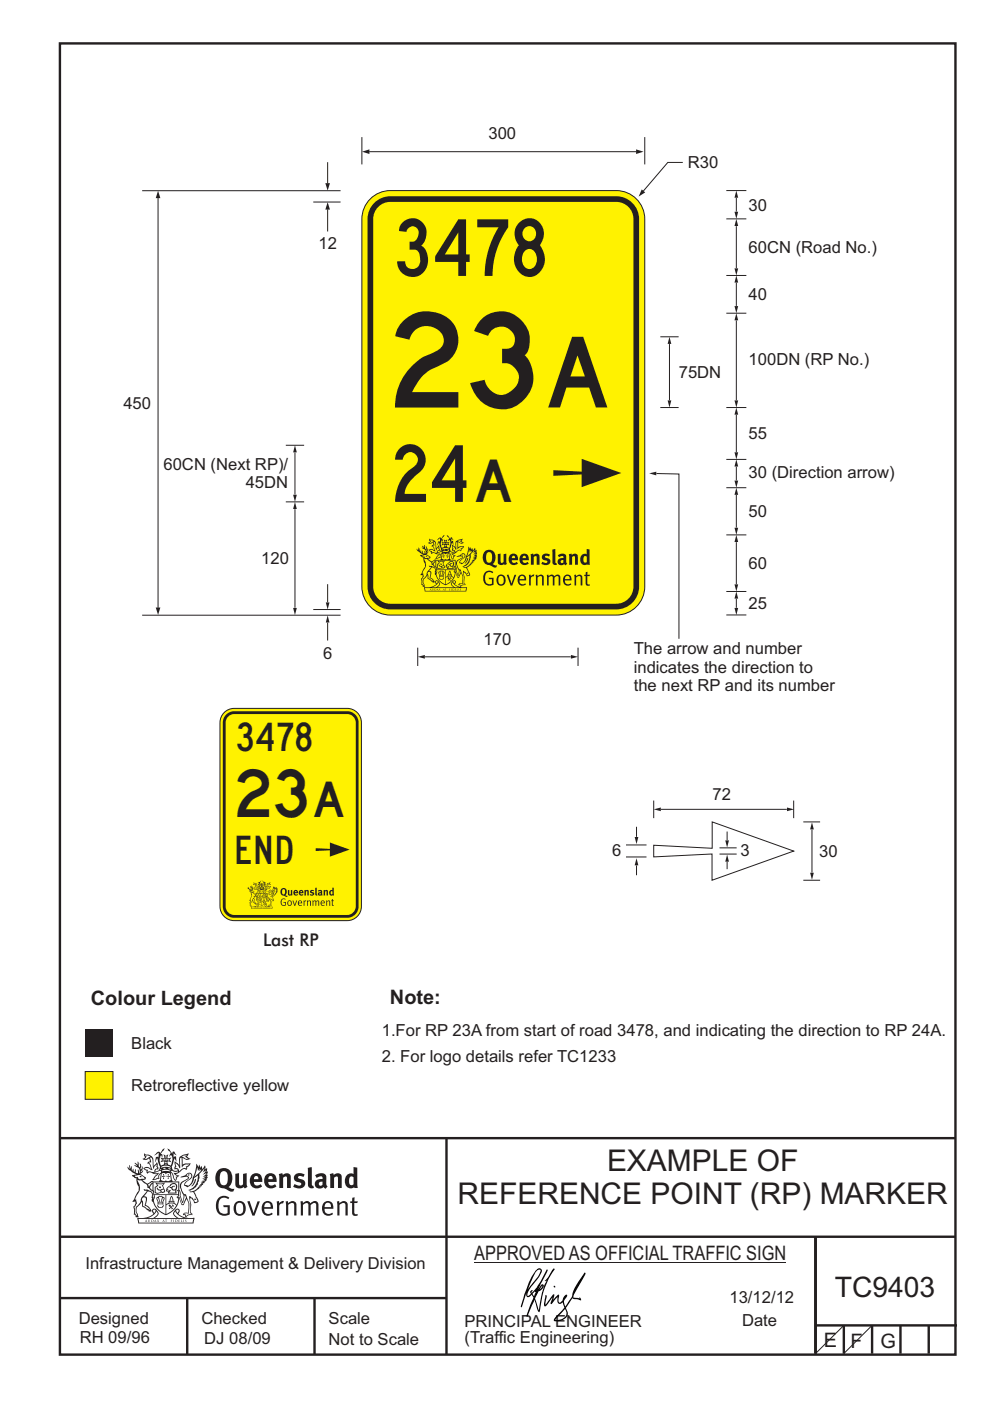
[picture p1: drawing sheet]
<svg xmlns="http://www.w3.org/2000/svg" width="210mm" height="297mm" viewBox="0 0 210 297" stroke-linecap="round" stroke-linejoin="round" font-family="sans-serif">
<defs><g id="words">
<text font-size="20" fill="#231f20" x="83.8" y="86.4">23</text>
<text font-size="15" fill="#231f20" x="116.3" y="86.4">A</text>
<g font-size="12" fill="#231f20">
<text x="84.2" y="58.5">3478</text>
<text x="83.8" y="106.4">24</text>
</g>
<text font-size="10" fill="#231f20" x="50.4" y="173.2">23</text>
<text font-size="9" fill="#231f20" x="100.9" y="106.4">A</text>
<text font-size="7.5" fill="#231f20" x="66.6" y="173.2">A</text>
<g font-size="6.3" fill="#231f20">
<text x="128.7" y="248.2">EXAMPLE OF</text>
<text x="97.1" y="255.3">REFERENCE POINT (RP) MARKER</text>
</g>
<g font-size="6" fill="#231f20">
<text x="50.4" y="159.2">3478</text>
<text x="50.2" y="183.1">END</text>
<text x="177" y="275">TC9403</text>
</g>
<g font-size="4.2" fill="#231f20">
<text x="19.3" y="213">Colour Legend</text>
<text x="82.7" y="212.9">Note:</text>
<text x="100.6" y="267.2">APPROVED AS OFFICIAL TRAFFIC SIGN</text>
<text x="174.7" y="285.6">E</text>
<text x="180.4" y="285.8">F</text>
<text x="186.8" y="285.8">G</text>
</g>
<text font-size="3.7" fill="#231f20" x="55.8" y="200.7">Last RP</text>
<g font-size="3.5" fill="#231f20">
<text x="103.6" y="29.5">300</text>
<text x="145.9" y="35.7">R30</text>
<text x="158.8" y="44.6">30</text>
<text x="67.6" y="52.8">12</text>
<text x="158.8" y="53.7">60CN (Road No.)</text>
<text x="158.8" y="63.6">40</text>
<text x="158.8" y="77.3">100DN (RP No.)</text>
<text x="144" y="80.2">75DN</text>
<text x="26.2" y="86.7">450</text>
<text x="158.8" y="93.1">55</text>
<text x="34.7" y="99.6">60CN (Next RP)/</text>
<text x="158.8" y="101.3">30 (Direction arrow)</text>
<text x="52.1" y="103.5">45DN</text>
<text x="158.8" y="109.6">50</text>
<text x="55.4" y="119.6">120</text>
<text x="158.8" y="120.7">60</text>
<text x="158.8" y="129.1">25</text>
<text x="102.6" y="136.7">170</text>
<text x="68.6" y="139.7">6</text>
<text x="134.4" y="138.6">The arrow and number</text>
<text x="134.4" y="142.6">indicates the direction to</text>
<text x="134.4" y="146.5">the next RP and its number</text>
<text x="151.1" y="169.6">72</text>
<text x="129.8" y="181.5">6</text>
<text x="157" y="181.5">3</text>
<text x="173.7" y="181.7">30</text>
<text x="81" y="219.7">1.For RP 23A from start of road 3478, and indicating the direction to RP 24A.</text>
<text x="27.8" y="222.4">Black</text>
<text x="81" y="225.2">2. For logo details refer TC1233</text>
<text x="27.8" y="231.4">Retroreflective yellow</text>
<text x="18.1" y="269.1">Infrastructure Management &amp; Delivery Division</text>
<text x="16.7" y="280.7">Designed</text>
<text x="42.7" y="280.7">Checked</text>
<text x="69.7" y="280.7">Scale</text>
<text x="98.5" y="281.4">PRINCIPAL ENGINEER</text>
<text x="154.7" y="276.3">13/12/12</text>
<text x="157.4" y="281.2">Date</text>
<text x="16.9" y="284.8">RH 09/96</text>
<text x="43.3" y="284.9">DJ 08/09</text>
<text x="69.7" y="285.2">Not to Scale</text>
<text x="98.5" y="284.8">(Traffic Engineering)</text>
</g>
</g></defs>
<g fill="none" stroke="#231f20" stroke-width=".51">
<path d="M12.7 9.2h190v278h-190zM12.7 241.3h189.9M94.7 241.4v45.8M12.7 262.2h190.1M12.7 275.2h82M39.7 275.2v12M66.7 275.2v12M173 262.2v24.8M173 281h30M179 281v6M185 281v6M191 281v6"/>
<path d="M197 281v6"/>
</g>
<path d="M100.6 267.7h66.2" fill="none" stroke="#231f20" stroke-width=".21"/>
<g fill="#231f20">
<path d="M47 248.5a2.55 2.55 0 0 0 0 2.7l.3 .1a.81 .81 0 0 0 1-.9v-.6a1.04 1.04 0 0 0-1.1-1.5zM46.3 248.1a1.82 1.82 0 0 1 2.1-.2 1.82 1.82 0 0 1 .9 1.9 2.29 2.29 0 0 1-.8 1.9l.7 .3h.5l-.2 .6a2.87 2.87 0 0 1-2-.7 2.12 2.12 0 0 1-1.7-3.1z" fill-rule="evenodd"/>
<path d="M49.9 248.9l.8-.2v2a.46 .46 0 0 0 .2 .6 .46 .46 0 0 0 .7-.2v-2.2l.7-.2v2.4l.2 .5-.6 .4-.2-.3a1.02 1.02 0 0 1-1.2 .2 1.02 1.02 0 0 1-.6-1.1z" fill-rule="evenodd"/>
<path d="M54 249.5l-.1 .5h.9a.49 .49 0 0 0-.2-.6 .49 .49 0 0 0-.6 .1zM53.4 249.2a1.34 1.34 0 0 1 1.6-.3 1.34 1.34 0 0 1 .6 1.5v.2h-1.7a.77 .77 0 0 0 .5 .8 .77 .77 0 0 0 .9-.3l.3 .4a1.59 1.59 0 0 1-2.1 .2 1.59 1.59 0 0 1-.4-2z" fill-rule="evenodd"/>
<path d="M57 249.5l-.1 .5h.9a.49 .49 0 0 0-.2-.6 .49 .49 0 0 0-.6 .1zM56.4 249.2a1.34 1.34 0 0 1 1.6-.3 1.34 1.34 0 0 1 .7 1.5v.2h-1.8a.77 .77 0 0 0 .5 .8 .77 .77 0 0 0 .9-.3l.3 .4a1.59 1.59 0 0 1-2 .2 1.59 1.59 0 0 1-.5-2z" fill-rule="evenodd"/>
<path d="M59.1 248.9l.8-.2 .1 .4a.95 .95 0 0 1 1-.3 .95 .95 0 0 1 .7 .8v2.3h-.8v-2.3a.46 .46 0 0 0-.8 .1v2.2h-.9z" fill-rule="evenodd"/>
<path d="M62.5 249.1a1.75 1.75 0 0 1 2.1-.1l-.2 .5-.6-.2a.43 .43 0 0 0-.6 .3l.4 .3a1.04 1.04 0 0 1 1.2 1.2 1.04 1.04 0 0 1-1.4 .9l-1.2-.4 .3-.6 1 .4 .4-.4a.88 .88 0 0 0-1-.5l-.4-.2-.1-.4z" fill-rule="evenodd"/>
<path d="M65.3 247.6l.8-.2 .1 3.8 .2 .2 .2 .5a.88 .88 0 0 1-1-.1 .88 .88 0 0 1-.3-1z" fill-rule="evenodd"/>
<path d="M67.8 250.6a.43 .43 0 0 0-.1 .7 .43 .43 0 0 0 .7-.1v-.7zM66.8 249.2a1.7 1.7 0 0 1 2.4 .1v1.8l.3 .4-.4 .5-.5-.3a1.03 1.03 0 0 1-1.7-.2 1.03 1.03 0 0 1 .8-1.5h.7v-.4a.8 .8 0 0 0-1.2 .1z" fill-rule="evenodd"/>
<path d="M69.9 248.9l.8-.2 .1 .4a.95 .95 0 0 1 1-.3 .95 .95 0 0 1 .7 .8v2.3h-.8v-2.3a.46 .46 0 0 0-.8 .1v2.2h-.8z" fill-rule="evenodd"/>
<path d="M74.3 249.5a1.48 1.48 0 0 0 0 1.7l.4 .1 .3-.2v-1.5l-.3-.2zM75 247.4l.8 .2 .1 4.3h-.7l-.1-.2a1.26 1.26 0 0 1-1.4 0 1.26 1.26 0 0 1-.6-1.3 1.29 1.29 0 0 1 .5-1.3 1.29 1.29 0 0 1 1.4-.2z" fill-rule="evenodd"/>
<path d="M46.4 253.9a1.72 1.72 0 0 1 2.2 0l-.2 .3a1.24 1.24 0 0 0-1.4-.1 1.24 1.24 0 0 0-.7 1.3 1.49 1.49 0 0 0 1.3 2l.7-.2v-1.3h-.9l-.1-.4h1.4v2a1.93 1.93 0 0 1-2.2-.1 1.93 1.93 0 0 1-.7-2.2l.2-.7z" fill-rule="evenodd"/>
<path d="M50.3 255.2a1.65 1.65 0 0 0 .3 2.2 .99 .99 0 0 0 1-1.5 .78 .78 0 0 0-.4-.8 .78 .78 0 0 0-.9 .1zM50 254.9a1.33 1.33 0 0 1 1.6-.1 1.33 1.33 0 0 1 .5 1.5 1.31 1.31 0 0 1-1.3 1.5 1.31 1.31 0 0 1-1.3-1.6l.1-.5z" fill-rule="evenodd"/>
<path d="M52.5 254.7l.4-.1 .9 2.6 .8-2.5h.5l-1.1 3h-.5z" fill-rule="evenodd"/>
<path d="M56.2 255.2l-.2 .7h1.4a.7 .7 0 0 0-.3-.8 .7 .7 0 0 0-.9 .1zM55.9 255a1.22 1.22 0 0 1 1.5-.2 1.22 1.22 0 0 1 .5 1.5h-1.9a.93 .93 0 0 0 .5 1 .93 .93 0 0 0 1.2-.2l.1 .3a1.43 1.43 0 0 1-1.7 .1 1.43 1.43 0 0 1-.6-1.7z" fill-rule="evenodd"/>
<path d="M58.7 254.8l.4-.2 .1 .5 .4-.3 .6-.2-.2 .6a.66 .66 0 0 0-.8 .6v1.9h-.4z" fill-rule="evenodd"/>
<path d="M60.6 254.8l.4-.2 .1 .5a.94 .94 0 0 1 1-.4 .94 .94 0 0 1 .8 .7v2.3h-.5l-.1-2.5a.81 .81 0 0 0-1.2 .3v2.2h-.4z" fill-rule="evenodd"/>
<path d="M63.7 254.7l.5-.1 .1 .5 .4-.3a.78 .78 0 0 1 1.1 .3 .9 .9 0 0 1 1-.5 .9 .9 0 0 1 .7 .8v2.3h-.4l-.1-2.5a.67 .67 0 0 0-1.1 .3v2.2h-.5v-2.4l-.4-.2-.7 .4v2.2h-.5z" fill-rule="evenodd"/>
<path d="M69 255.2l-.2 .7h1.4a.7 .7 0 0 0-.3-.8 .7 .7 0 0 0-.9 .1zM68.7 255a1.22 1.22 0 0 1 1.5-.2 1.22 1.22 0 0 1 .5 1.5h-1.9a.93 .93 0 0 0 .5 1 .93 .93 0 0 0 1.2-.2l.1 .3a1.44 1.44 0 0 1-1.7 .1 1.44 1.44 0 0 1-.6-1.7z" fill-rule="evenodd"/>
<path d="M71.4 254.8l.5-.2 .1 .5a.94 .94 0 0 1 1-.4 .94 .94 0 0 1 .7 .7v2.3h-.4l-.1-2.5a.81 .81 0 0 0-1.2 .3v2.2h-.5z" fill-rule="evenodd"/>
<path d="M74.7 254l.5-.2v.9h.7l-.1 .4h-.7l.1 2.2 .1 .1h.5l.1 .3a.75 .75 0 0 1-1.2-.6v-2h-.4v-.4h.4z" fill-rule="evenodd"/>
<path d="M30.8 244.9l1.1 .3-.9 .5h-.4l.5-.5zM31.8 245.5l.2-.1a2.44 2.44 0 0 1 .4 2l.1 .4 .7-1-.1 .6 .3 .3a.57 .57 0 0 0-.6 .8l-1-.2-.5 .2 .1-.5-.7-.2 .6-.2 1 .5 .1-.1-.6-1.3-.2-.1 .5-.1zM30.7 244.5l-.2 .4 .3 .4-.6 .4a1.04 1.04 0 0 0 1.4-.1l.2 .7h-.4l-.2 .4a.94 .94 0 0 1 .9 1.1l-.2-.1a1.16 1.16 0 0 0-1.5-.1l.3 .4 .4 .2 .1 .5 .2 .2v-.2a.94 .94 0 0 1 1.1 .2h.9l-1.2 1.2a1.13 1.13 0 0 0 1.2-.2l.4-.1-.1-.4 .5-.7a.83 .83 0 0 0-.6 1.1l-.3-.1-.7 .3 1.1-1.4-.5 .2-.5-.1 1.3-.5-.2-.2-.8 .4v-.3l.2-.2 .3 .1 .1-.3-.2-.4v-.6l-.2-.3-.6 .9v-.7a1.42 1.42 0 0 0-1.7-1.8z" fill-rule="evenodd"/>
<path d="M38.5 245.3l.5-.3 .7-.1-.6 .3 .8 .5h-.3zM38.3 245.5h.2l.1 2a1.69 1.69 0 0 1 1.5-.7l-.7 .5 .1 .5a1.1 1.1 0 0 0-1.5 .6l-.1-.5-.2-.2h-.5l.2-.4-.2-.7a1.42 1.42 0 0 1 .8 1.1l.2-.1zM37.1 246.2l.1 1-.2 .3v.5l.6-.1 .1 .2a.96 .96 0 0 1-1.1-.1l-.1 .1a1.06 1.06 0 0 0 1.3 .2v.1a.72 .72 0 0 1-1 .2l.3 .5 .6 .3-.4 .1-.1 .7-.3-.4-.3-1.1-.4-.4 .4 .9a1.54 1.54 0 0 0 .6 1.2l.2-.3a.58 .58 0 0 1 .5-.7l.1-.2h-.3l-.4-.3 .9-.5a.93 .93 0 0 1 1.1-.5l.1 .2 .2-.1 .1-.5a.99 .99 0 0 0 .7-.9l-1.3 .1-.4 .3v-1.5l.9 .4 .8-.3h-.3l-.5-.4 .4-.7-.7 .2a1.46 1.46 0 0 0-1.3 2.1v.4l-.2-.4z" fill-rule="evenodd"/>
<path d="M35.6 248.9l.2 .1-.1 .4h.3l-.3 .1v.5l-.1-.6h-.3l.3-.1z" fill-rule="evenodd"/>
<path d="M34.6 248.9l.2 .1-.1 .3 .4 .1h-.4v.6l-.1-.5-.3-.1h.3z" fill-rule="evenodd"/>
<path d="M34.3 248.8a.57 .57 0 0 1 .9 .2 .57 .57 0 0 1 .9-.2l.2 1.4-.2 .1a.57 .57 0 0 1-.9-.1 .69 .69 0 0 1-1.1 0zM34.2 248.1l-.3 2.1-.2 .4h2.9l-.1-.4-.3-2.1h-.2v.3l-.8-.1-.9 .1 .1-.3z" fill-rule="evenodd"/>
<path d="M34.2 252.4a.3 .3 0 0 0 .6 0 .3 .3 0 0 0-.6 0zM33.3 251l.3 .3-.3 .3a.79 .79 0 0 0 0 1.3l.8-.2-.1-.3a.55 .55 0 0 1-.7-.6h.1l.1 .3 .4 .1 .8-.2-.4-.7 .4-.3-.7 .1zM33 250.7l1.1 .2 .9-.2-.4 .7 .4 1.1a.56 .56 0 0 1-.8 .3l-.2 .1a.73 .73 0 0 1-.9 .1 .73 .73 0 0 1-.3-.9v-.4l.5-.4z" fill-rule="evenodd"/>
<path d="M35.6 251.9l.7-.5a.58 .58 0 0 1 1-.1 .58 .58 0 0 1-.5 .9l-.2-.3a.43 .43 0 0 1 .6-.3v-.1a.57 .57 0 0 0-.8 .2l-.2-.1-.3 .2 .4 .1a.55 .55 0 0 0 .9 .5v.5h-1.3l.3-.4-.1-.2-.6 .1 .2-.2-.2-.1zM35.4 251.8l-.1 .2a.39 .39 0 0 0 .2 .7l.3-.1-.2 .5h1.9l-.1-.8a.86 .86 0 0 0-.1-1.4 .86 .86 0 0 0-1.3 .4z" fill-rule="evenodd"/>
<path d="M36 254.8h.8v.2h-.8zM36.4 253.8l.2 .8h-.4zM36.4 253.5l-.3 .5-.1 .6h-.2v.4l-.7 .4 .1 .2a1.48 1.48 0 0 1 2.2 .1l.2-.1-.6-.5v-.5h-.2l-.1-.6z" fill-rule="evenodd"/>
<path d="M35.8 255.4l.3 .1 .2 .3 .3-.2-.2-.2a.38 .38 0 0 1 .4 .5l-.1-.2-.3 .3 .3 .2-.3 .2-.1-.3-.4 .3-.1-.2 .4-.3-.2-.1-.1 .1z" fill-rule="evenodd"/>
<path d="M34.5 254h.2v.2l-.3 .6h-.1zM33.6 255.3h.9v.2a.55 .55 0 0 1-.8 .4v-.2h-.2zM33.4 254h.2l.2 .8h-.2zM33.6 255h.8l.1 .1-.8 .1zM33.8 253.7h.5l-.2 1.1h-.2zM33.3 253.8l-.1 .3 .3 1.2a.48 .48 0 0 0-.1 .5 .48 .48 0 0 0 .4 .3l.6-.1a.49 .49 0 0 0 .2-.7l.3-1.2-.1-.3a1.42 1.42 0 0 0-1.5 0z" fill-rule="evenodd"/>
<path d="M33.6 251.6h.5l.1 .3h-.4z" fill-rule="evenodd"/>
<path d="M41.3 250.1l.3-.2-.2 .9-.6 .7h-.2l.5-.7z" fill-rule="evenodd"/>
<path d="M39.7 249l.3-.2 .5 .2a.88 .88 0 0 1-.6 1.1 1.22 1.22 0 0 0-.8 1.3l.5 .2a.72 .72 0 0 0 .9-.4l.5-.8 .2-.6 .8-.6v.3a2.85 2.85 0 0 1-2 2.8l.1 .1a2.13 2.13 0 0 0 1.9-1.5l-.1-.2a2.01 2.01 0 0 0 .3-1.8l1.2-1.3-.4 1 .7-.5-.7 1 .8-.4-.8 .8 .7-.1-.9 .5 .8-.1-.8 .4h.7l-.8 .3 .3 .2h-.4l.2 .4-.4-.1 .2 .3h-.4l.1 .3h-.1a2.16 2.16 0 0 1-2 1l.1 .2h.4a.76 .76 0 0 1 .7 .7l.5 1.2-.6 .2a1.45 1.45 0 0 0-1.2-1.3l.3 1.8-.1 1.9 .4 .2a1.07 1.07 0 0 0-1.2 .4v-.3l-.5-.2a.87 .87 0 0 1 1-.1l.1-.7a4.4 4.4 0 0 0-.6-3.1l-.1-.3h-.2a2.16 2.16 0 0 1-.7-2.2l.3-.3 1.2-.8a.55 .55 0 0 0-.4-.7zM37.8 252.4a.76 .76 0 0 1 .3 1.1l.6 1.6 .4-1.7 .2 .1a.61 .61 0 0 1-.1 .9l-.3 .9h-.2l-.7-1.6-.3 .1a1.18 1.18 0 0 0 .1-1.4zM41.8 247.5l.2 .8 .3-.6v.6l.3-.5a1.9 1.9 0 0 1-1.1 1.4l-.3 .3zM38.2 249.6l1.4-.1 .2 .1v.3l-.5 .3a1.26 1.26 0 0 0-1 1.9l.2 .7a1.84 1.84 0 0 1 .2 2l-.4-1.3a.96 .96 0 0 0-.4-1.3l-.4 .3a.78 .78 0 0 1-.1 1.3l.2 .2h.4l.4 1.1a.38 .38 0 0 0 .2 .4 .38 .38 0 0 0 .4-.1l.6-1.2a2.94 2.94 0 0 1 .3 2.5v.5l-.8-.1-.3 .4v.2l.4-.1 .1 .4 .2 .1a1.02 1.02 0 0 1 1.3-.5l-.1-.4-.3-.1 .2-1.7-.3-1.4 .1 .1a1.14 1.14 0 0 1 .7 .9 .63 .63 0 0 0 .9-.2 .63 .63 0 0 0-.2-.8l-.6-1.3 .9-.6 .2-.3 .2-.1v-.2h.3l-.1-.3h.4l-.1-.3 .5-.1-.2-.2 .5-.4 .1-.2-.3 .1 .5-.6-.3 .1 .3-.6-.4 .1 .4-.5v-.3l-.3 .2 .1-.6v-.3l-.4 .3-.1-.8-.5 .8-.2-.7-.2 .5-.3-.8-.1 .6-.5-.8-.1 1.4-.7 1.9a1.81 1.81 0 0 1-.9 1.4l-.6-.2a1.75 1.75 0 0 1 1.1-1.2 .75 .75 0 0 0 .1-1.3 .75 .75 0 0 0-1.2 .5z" fill-rule="evenodd"/>
<path d="M41.2 254.2l.3-.1 .1 .3h-.4z" fill-rule="evenodd"/>
<path d="M29.4 258.4h11.6l-.2 .8h-11.3zM31.3 258.2l.5-.1a2.48 2.48 0 0 0 1.4-1.3l.2 .6-.5 .5-.4 .3zM32.5 256.6l.3-.2 .2 .2-.3 .6zM37.2 256.8a2.65 2.65 0 0 0 1.8 1.4h-1.1l-.5-.3-.5-.5zM37.4 256.6l.2-.2 .3 .2-.3 .6zM29.2 258.2l.1 1.2h11.7l.3-1.1-.2-.1a4.1 4.1 0 0 1-3.3-.9l.3-.4-.1-.5a1.06 1.06 0 0 0-1.3 .9l.2 .4 .6 .5h-4.7l.3-.1a.84 .84 0 0 0 .6-.7 .84 .84 0 0 0-.5-.9l-.3-.2-.5 .1-.1 .5 .3 .4a4.2 4.2 0 0 1-3.4 .9z" fill-rule="evenodd"/>
<path d="M31 258.7l.1 .2h-.2zM31 258.6l-.3 .5 .4-.1 .2 .1z" fill-rule="evenodd"/>
<path d="M31.3 258.6h.2v.4a.25 .25 0 0 0 .3-.1 .25 .25 0 0 0-.1-.3h.1a.29 .29 0 0 1 0 .4 .29 .29 0 0 1-.4 0 .29 .29 0 0 1 0-.4z" fill-rule="evenodd"/>
<path d="M32.2 258.6a.22 .22 0 0 1 .3 .2 .22 .22 0 0 1-.3 .2zM32 258.6v.5a.33 .33 0 0 0 .5-.1 .33 .33 0 0 0 0-.4 .33 .33 0 0 0-.5 0z" fill-rule="evenodd"/>
<path d="M32.9 258.7l.1 .2h-.2zM32.9 258.6l-.2 .5 .3-.1 .2 .1z" fill-rule="evenodd"/>
<path d="M33.3 258.6h.2v.2l.3-.2-.2 .2 .2 .3-.3-.2-.1 .2h-.1l.2-.3z" fill-rule="evenodd"/>
<path d="M34.7 258.7l.1 .2h-.2zM34.7 258.6l-.3 .5 .4-.1 .2 .1z" fill-rule="evenodd"/>
<path d="M35 258.6h.4h-.1v.5h-.2l.1-.5z" fill-rule="evenodd"/>
<path d="M36.2 258.6h.3h-.2v.2h.2h-.2l.1 .3h-.2z" fill-rule="evenodd"/>
<path d="M36.7 258.6h.2v.5h-.2z" fill-rule="evenodd"/>
<path d="M37.3 258.6a.22 .22 0 0 1 .3 .2 .22 .22 0 0 1-.3 .2zM37.1 258.6v.5a.33 .33 0 0 0 .5-.1 .33 .33 0 0 0 0-.4 .33 .33 0 0 0-.5 0z" fill-rule="evenodd"/>
<path d="M37.8 258.6h.3h-.1v.2h.1h-.1v.2l.1 .1h-.3z" fill-rule="evenodd"/>
<path d="M38.3 258.6h.3l-.1 .4 .2 .1h-.4z" fill-rule="evenodd"/>
<path d="M38.9 258.6h.2v.5h-.2z" fill-rule="evenodd"/>
<path d="M39.3 258.6h.2l-.2 .1 .2 .2-.1 .2h-.1v-.2l.2 .1z" fill-rule="evenodd"/>
<path d="M34.2 247.4a1.51 1.51 0 0 1 2 .2 2.67 2.67 0 0 0-2.1 0zM35.7 247.6l.4 .2 .1 .2-.4-.1zM34.6 247.7l.4-.1 .2 .2h-.4zM34 247.9l.3 .1-.3 .1zM34.9 246.9l.3-.2 .2 .2zM34.9 245.7h.2v.4h-.2zM35 245.1l.2 .2 .2-.2-.1 .4h-.2zM35.1 246.3h.2l.1 .4-.2-.2-.2 .2zM35.3 245.7h.2v.4h-.2zM34.4 245.7l.3 .1v.2l-.3 .1 .2-.2zM35.7 245.8l.3-.1-.2 .2 .2 .2-.4-.1zM32.7 244.9l1-.5-.1 1-.2-.1-.4 .1-.2 1.1 .5-1 .2 .9a1.84 1.84 0 0 1 .3 1.7l.4 .1a2.48 2.48 0 0 1 2.2 .1l.2-.3-.2-.7 .7-1.7 .4 .6-.2-1-.2-.1-.2 .3v-.9l.6 .4-.6-.7h-.3l-.1 .4-.5-.8-.5-.3 .2 .4 .5 .6-.4 .7 .4-.3a2.06 2.06 0 0 1 0 2.2l-.6-.2-.1-.6 .1-.1 .8 .2-.4-.5 .4-.5-.7 .2-.2-.2 .2-.7-.5 .4-.5-.4 .2 .7-.2 .2-.7-.2 .4 .5-.4 .5 .7-.2 .2 .1-.2 .6-.5 .2a2.02 2.02 0 0 1 0-2.2l.3 .5-.1-.6-.3-.1 .8-1.2-.5 .3-.4 .7-.2-.3a.8 .8 0 0 0-.8 .5z" fill-rule="evenodd"/>
<path d="M29.2 250.1l.3 .2a.61 .61 0 0 1 .8 .3l.3 .2a.8 .8 0 0 1 .6 1l.4 .1 .5 .6a1 1 0 0 1 .5 1l-.1 .7v-.5h-.1a.96 .96 0 0 0-.8-1.3l-.3-.2h-.6l-.1-.1-.2 .1 .2 .3h.5l-1.1 1.4-.2 .9-.4 .6a1.33 1.33 0 0 0-.5 1.8l.2 .5a1.26 1.26 0 0 1-.5-1.4l-.1-.4a1.56 1.56 0 0 0 .4-1.7l-.3 .2 .2-.5a3.2 3.2 0 0 0 .7-3zM30.4 253.9h.4a2.06 2.06 0 0 1-.1 1.6l.7 .5 .4 .5-.6-.2-.8-.6-.1-.9a.51 .51 0 0 1 .1-.9zM28.6 249.3a1.52 1.52 0 0 1 2.1 .6l-1.1 .1-.2-.1-.2-.4-.4 .1zM27.5 247v.8l-.3-.4-.2 .1a3.1 3.1 0 0 0 2 1.5l-1 .1 .5 .6 .5 .1v1.1a1.84 1.84 0 0 1-.2 2.5l-.4 .9-.4 .4 .3 .1 .4-.1 .1 .4-.2 .5-.3 .2 .1 1.8 .2-.1 .2 .6h.2l.4-.1-.1-.5a1.3 1.3 0 0 1-.1-1.6l.8-1.1 .2 1.1 .6 .2 .4 .6 .2-.2 .2 .4 .5-.1a1.85 1.85 0 0 0-1.2-1.3l.1-.3a1.39 1.39 0 0 0 0-1.5h-.5l.5-.6a.66 .66 0 0 1 .9-.4 .66 .66 0 0 1 .3 .9l-.1 .4h.2v.1l-.2 .3 .2 .5 .2-.3a2.24 2.24 0 0 0 .1-2.2 .73 .73 0 0 1-.7-.6 .73 .73 0 0 1 .5-.8l.1-.2a.94 .94 0 0 0-.9 .8 .48 .48 0 0 1-.1-.5 .48 .48 0 0 1 .5-.3l.5-.3a.51 .51 0 0 0-.8 .2l-.5 .3-1-.8 .6-.1 .1-.5-1.1-.7 .5-.4v-.4l-.5 .5 .1-.2a.69 .69 0 0 0 .2-1.1v.5l-.3 .2 .1-1.1-.3-.2 .1 .6-.1 .2-.4-1.2v.6l-.7-.3 .6 .6-.6-.2 .2 .3a1 1 0 0 1 .8 1.5l-.2-.8v.8l-.5-.2-.1-.7-.2 .6-.2-.1v-.6l-.2 .4-.2-.2 .1-.7-.2 .5z" fill-rule="evenodd"/>
<path d="M29.5 249.5l.3-.2 .3 .3z" fill-rule="evenodd"/>
<path d="M32.4 250.5h5.6v2l-.2-.1v-1.7h-5.2v2.5h5.2v-.8l.1 .2-.1 1.1v-.3h-2.5v4a4.1 4.1 0 0 0 2.6-3.6l.1-.1a4 4 0 0 1-2.8 3.9 4.2 4.2 0 0 1-2.8-4.7l.1 1.3 .1-.1a3.8 3.8 0 0 0 2.5 3.3v-4h-2.5l-.2-.9z" fill-rule="evenodd"/>
<circle cx="40" cy="249.1" r=".17"/>
</g>
<g fill="#000">
<path d="M114.9 272.7l.2-.1-.6 .8zM113.4 273.8l.3 .2-.4 .9-.4-.6zM113.7 269.6l.3-.3h.6a9.7 9.7 0 0 1-2.3 3.6l-.4 .6zM113.6 269.4a19.4 19.4 0 0 0-2.7 6.2l-.5 1.4 .2 .2 1-2.9a.51 .51 0 0 0 .2 .7 .51 .51 0 0 0 .7-.2l.3-.3 .3 .7-1.4 3.6 .1 .4 .1-.1 1.5-3.5 .7 2.3 .3 .3 .4-2.3a14.9 14.9 0 0 1 2.9-6.8l-.2-.2-.2 .2-1 1.7-.8 .8 .5-.2a17.4 17.4 0 0 0-1.7 6.4l-.5-1.4a1.74 1.74 0 0 1 .3-2.3l.1-.3a1.15 1.15 0 0 0 1-1.5 .94 .94 0 0 0-.9 .9l-.2 .2 2-3.8v-.4l-.1-.1-.5 .9a13.2 13.2 0 0 1-2.7 4.1l-.1-.1 .3-.4a.39 .39 0 0 0-.6 .1 .39 .39 0 0 0 .2 .6l-.7 .5a2.92 2.92 0 0 1 1.1-2.4l1.7-2.2a.87 .87 0 0 0 .2-1.1l-.5-.2z" fill-rule="evenodd"/>
<path d="M117.5 272.6h.2l.1 .3-.3 .1z" fill-rule="evenodd"/>
<path d="M119.9 277.5a1.4 1.4 0 0 1 .1 1.6 1.4 1.4 0 0 1-1.3 .7l-.9 .1zM115.6 274.6l-.2 1.8 .1 .6a2.14 2.14 0 0 0 1.3-1.4l.4-.5-.4 1.2 .2 .2 1.3-1.5a1.17 1.17 0 0 0 .4 1.5l.7-.4v.2a1.1 1.1 0 0 1-.4 1.7l-1.2 1.3-.4 .7a2.24 2.24 0 0 0 3-1.5v-.4a1 1 0 0 1 .1-1.5l.9-1.4 1.7 .5 .2-.1-.4-.6v.3l-1.3-.2v-.1l.2-.6 1.6-2.9a2.35 2.35 0 0 0 .7-1.6h-.2l-1.4 2.1a8.4 8.4 0 0 0-1.3 3.1l-1.3 1.9a1.52 1.52 0 0 1 .3-2.1v-.4a1.17 1.17 0 0 0-.9 1.2l-.4 .4-.4-.1 .1-1.2-.1-.3-1.2 1.1 .3-1.1-.2-.1-1.7 2.2 .3-1.7-.1-.3z" fill-rule="evenodd"/>
</g>
<path d="M179 281l-6 6M185 281l-6 6" fill="none" stroke="#231f20" stroke-width=".21"/>
<path d="M18.1 218.2h5.9v5.9h-5.9z" fill="#231f20"/>
<path d="M18.1 227.2h5.9v5.9h-5.9z" fill-rule="evenodd" fill="#fff200" stroke="#231f20" stroke-width=".21"/>
<path d="M138.7 169.7v3.8M140.2 171.6h26.7M168.3 169.7v3.8" fill="none" stroke="#231f20" stroke-width=".21"/>
<g fill="#231f20">
<path d="M166.9 171.2l1.5 .4-1.5 .4z"/>
<path d="M138.7 171.6l1.5-.4v.8z"/>
</g>
<path d="M138.7 179.2l12.4 .7v-5.6l17.2 6.1-17.3 6.2v-5.5l-12.3 .6zM170.4 174.3h3.5M172.2 175.9v9.1M170.4 186.6h3.5" fill="none" stroke="#231f20" stroke-width=".21"/>
<g fill="#231f20">
<path d="M172.2 174.3l.4 1.6h-.8z"/>
<path d="M171.8 185h.8l-.4 1.5z"/>
</g>
<path d="M152.6 179.8h3.6M154.2 176.3v1.8M152.6 181.1h3.6" fill="none" stroke="#231f20" stroke-width=".21"/>
<path d="M153.8 178.2h.8l-.4 1.5z" fill="#231f20"/>
<path d="M154.2 182.7v1.6" fill="none" stroke="#231f20" stroke-width=".21"/>
<path d="M154.2 181.2l.4 1.5h-.8z" fill="#231f20"/>
<path d="M132.8 179.1h4.3M135 175.3v2.1M132.8 181.7h4.3" fill="none" stroke="#231f20" stroke-width=".21"/>
<path d="M134.6 177.5h.8l-.4 1.5z" fill="#231f20"/>
<path d="M135 183.5v2.1" fill="none" stroke="#231f20" stroke-width=".21"/>
<path d="M135 182l.4 1.5h-.8z" fill="#231f20"/>
<path d="M78.5 42.2a6 6 0 0 1 4.3-1.8h47.9a6.1 6.1 0 0 1 6.1 6v78a6.1 6.1 0 0 1-6.1 6h-47.9a6.1 6.1 0 0 1-6-6v-78a6 6 0 0 1 1.7-4.2z" fill-rule="evenodd" fill="#fff200" stroke="#231f20" stroke-width=".21"/>
<path d="M79.1 43.3a4.8 4.8 0 0 1 3.7-1.7h47.9a4.8 4.8 0 0 1 4.9 4.8v78a4.8 4.8 0 0 1-4.9 4.8h-47.9a4.8 4.8 0 0 1-4.8-4.8v-78a4.8 4.8 0 0 1 1.1-3.1z" fill-rule="evenodd" fill="#231f20"/>
<path d="M80.2 43.9a3.6 3.6 0 0 1 2.6-1.1h47.9a3.6 3.6 0 0 1 3.7 3.6v78a3.6 3.6 0 0 1-3.7 3.6h-47.9a3.6 3.6 0 0 1-3.6-3.6v-78a3.6 3.6 0 0 1 1-2.5z" fill-rule="evenodd" fill="#fff200"/>
<path d="M136.8 29.1v5.8M154.1 58.4h4.2M154.1 46.4h4.2M154.1 40.4h4.2M140.1 71.4h3.8M154.1 66.4h4.2M140.1 86.4h3.8M154.1 86.4h4.2M154.1 113.4h4.2M154.1 130.4h4.2M154.1 125.4h4.2M156.2 126.9v2" fill="none" stroke="#231f20" stroke-width=".21"/>
<g fill="#231f20">
<path d="M155.8 128.9h.8l-.4 1.5z"/>
<path d="M156.2 125.4l.4 1.5h-.8z"/>
</g>
<path d="M156.2 41.9v3" fill="none" stroke="#231f20" stroke-width=".21"/>
<g fill="#231f20">
<path d="M155.8 44.9h.8l-.4 1.5z"/>
<path d="M156.2 40.4l.4 1.5h-.8z"/>
</g>
<path d="M142 72.9v12" fill="none" stroke="#231f20" stroke-width=".21"/>
<g fill="#231f20">
<path d="M141.6 84.9h.8l-.4 1.5z"/>
<path d="M142 71.4l.4 1.5h-.8z"/>
</g>
<path d="M156.2 47.9v9" fill="none" stroke="#231f20" stroke-width=".21"/>
<g fill="#231f20">
<path d="M155.8 56.9h.8l-.4 1.5z"/>
<path d="M156.2 46.4l.4 1.5h-.8z"/>
</g>
<path d="M156.2 98.9v3" fill="none" stroke="#231f20" stroke-width=".21"/>
<g fill="#231f20">
<path d="M155.8 101.9h.8l-.4 1.5z"/>
<path d="M156.2 97.4l.4 1.5h-.8z"/>
</g>
<path d="M156.2 67.9v17" fill="none" stroke="#231f20" stroke-width=".21"/>
<g fill="#231f20">
<path d="M155.8 84.9h.8l-.4 1.5z"/>
<path d="M156.2 66.4l.4 1.5h-.8z"/>
</g>
<path d="M78.3 32.2h56.7" fill="none" stroke="#231f20" stroke-width=".21"/>
<g fill="#231f20">
<path d="M134.9 31.7l1.6 .5-1.6 .5z"/>
<path d="M76.8 32.2l1.6-.5v1z"/>
</g>
<path d="M144.8 34.4h-3.2l-5.2 6.1" fill="none" stroke="#231f20" stroke-width=".21"/>
<g fill="#231f20">
<path d="M136.1 40.2l.8 .6-1.4 .9z"/>
<path d="M117.4 99.7l6 .3v-2.7l8.4 3-8.4 3v-2.7l-6 .3z" fill-rule="evenodd"/>
</g>
<path d="M156.2 104.9v7" fill="none" stroke="#231f20" stroke-width=".21"/>
<g fill="#231f20">
<path d="M155.8 111.9h.8l-.4 1.5z"/>
<path d="M156.2 103.4l.4 1.5h-.8z"/>
</g>
<path d="M154.1 97.4h4.2M156.2 87.9v8M154.1 103.4h4.2" fill="none" stroke="#231f20" stroke-width=".21"/>
<g fill="#231f20">
<path d="M155.8 95.9h.8l-.4 1.5z"/>
<path d="M156.2 86.4l.4 1.5h-.8z"/>
</g>
<path d="M156.2 114.9v9" fill="none" stroke="#231f20" stroke-width=".21"/>
<g fill="#231f20">
<path d="M155.8 123.9h.8l-.4 1.5z"/>
<path d="M156.2 113.4l.4 1.5h-.8z"/>
</g>
<path d="M156.2 59.9v5" fill="none" stroke="#231f20" stroke-width=".21"/>
<g fill="#231f20">
<path d="M155.8 64.9h.8l-.4 1.5z"/>
<path d="M156.2 58.4l.4 1.5h-.8z"/>
</g>
<path d="M139.2 100.4l4.8 .1v34.9" fill="none" stroke="#231f20" stroke-width=".21"/>
<path d="M137.7 100.4l1.5-.4v.8z" fill="#231f20"/>
<path d="M76.8 29.1v5.8M69.5 132v3.8" fill="none" stroke="#231f20" stroke-width=".21"/>
<path d="M69.5 130.5l.4 1.5h-.8z" fill="#231f20"/>
<path d="M30.2 40.4h42M33.5 41.9v87M66.4 42.8h5.8M30.2 130.4h42M66.4 129.2h5.8" fill="none" stroke="#231f20" stroke-width=".21"/>
<g fill="#231f20">
<path d="M33 128.8h1l-.5 1.6z"/>
<path d="M33.5 40.4l.5 1.6h-1z"/>
</g>
<path d="M69.5 123.9v3.8" fill="none" stroke="#231f20" stroke-width=".21"/>
<path d="M69.1 127.7h.8l-.4 1.5z" fill="#231f20"/>
<path d="M62.6 107.9v21" fill="none" stroke="#231f20" stroke-width=".21"/>
<g fill="#231f20">
<path d="M62.6 106.4l.4 1.5h-.8z"/>
<path d="M62.2 128.9h.8l-.4 1.5z"/>
</g>
<path d="M69.5 34.4v4.5" fill="none" stroke="#231f20" stroke-width=".21"/>
<path d="M69 38.8h1l-.5 1.6z" fill="#231f20"/>
<path d="M69.5 44.4v4.7" fill="none" stroke="#231f20" stroke-width=".21"/>
<path d="M69.5 42.9l.5 1.5h-1z" fill="#231f20"/>
<path d="M88.6 137.3v3.9M90.1 139.3h31M122.6 137.3v3.9" fill="none" stroke="#231f20" stroke-width=".21"/>
<g fill="#231f20">
<path d="M121.1 138.9l1.5 .4-1.5 .3z"/>
<path d="M88.6 139.3l1.5-.4v.7z"/>
</g>
<path d="M62.6 95.9v9M60.6 106.4h3.9" fill="none" stroke="#231f20" stroke-width=".21"/>
<g fill="#231f20">
<path d="M62.2 104.9h.8l-.4 1.5z"/>
<path d="M62.6 94.4l.4 1.5h-.8z"/>
</g>
<path d="M60.6 94.4h3.9" fill="none" stroke="#231f20" stroke-width=".21"/>
<g fill="#231f20">
<path d="M103.4 117.2a1.73 1.73 0 0 0 .1 2.1l.5-.1a1.73 1.73 0 0 0 0-2.1zM102.9 116.9a1.37 1.37 0 0 1 1.5-.2 1.37 1.37 0 0 1 .7 1.5 1.67 1.67 0 0 1-.6 1.4l.4 .3h.5l-.1 .4h-.5l-.8-.4a1.73 1.73 0 0 1-1.6-1.1 1.73 1.73 0 0 1 .5-1.9z" fill-rule="evenodd"/>
<path d="M105.6 117.5l.6-.1v1.7l.2 .2 .4-.2v-1.6l.6-.1v1.7l.1 .5-.4 .2-.2-.2a.78 .78 0 0 1-.9 .2 .78 .78 0 0 1-.4-.8z" fill-rule="evenodd"/>
<path d="M108.7 117.9l-.1 .4h.7l-.2-.4zM108.2 117.7a1.03 1.03 0 0 1 1.3-.2 1.03 1.03 0 0 1 .4 1.3h-1.4l.1 .3a.65 .65 0 0 0 1 0l.3 .4a1.23 1.23 0 0 1-1.8-.1 1.23 1.23 0 0 1 .1-1.7z" fill-rule="evenodd"/>
<path d="M111 117.9l-.2 .4h.7l-.1-.4zM110.5 117.7a1.03 1.03 0 0 1 1.3-.2 1.03 1.03 0 0 1 .4 1.3h-1.4l.1 .3a.65 .65 0 0 0 1 0l.2 .4a1.23 1.23 0 0 1-1.7-.1 1.23 1.23 0 0 1 .1-1.7z" fill-rule="evenodd"/>
<path d="M112.5 117.5l.6-.1v.3a.72 .72 0 0 1 .8-.3 .72 .72 0 0 1 .5 .7v1.6h-.6v-1.7l-.2-.1-.4 .2v1.6h-.6z" fill-rule="evenodd"/>
<path d="M115.2 117.6a1.38 1.38 0 0 1 1.4 0l-.2 .4-.5-.2-.3 .1v.3l.3 .1a.79 .79 0 0 1 .9 .8 .79 .79 0 0 1-1.1 .7l-.9-.2 .2-.5 .8 .3 .3-.2v-.2a1.28 1.28 0 0 1-1.2-.7z" fill-rule="evenodd"/>
<path d="M117.1 116.5l.7-.1v2.8l.2 .2 .1 .3a.65 .65 0 0 1-.7 0 .65 .65 0 0 1-.2-.7z" fill-rule="evenodd"/>
<path d="M119 118.9v.5l.5-.2v-.5zM118.3 117.7a1.28 1.28 0 0 1 1.8 .1v1.4l.2 .3-.3 .4-.3-.3a.77 .77 0 0 1-1.3-.1 .77 .77 0 0 1 .5-1.1l.6-.1v-.3l-.3-.1-.6 .2z" fill-rule="evenodd"/>
<path d="M120.7 117.5l.5-.1 .1 .3a.72 .72 0 0 1 .8-.3 .72 .72 0 0 1 .5 .7v1.6h-.6l-.1-1.7-.1-.1-.5 .2v1.6h-.6z" fill-rule="evenodd"/>
<path d="M123.9 117.9l-.1 .4v.6a.38 .38 0 0 0 .2 .4 .38 .38 0 0 0 .5-.2v-1.1zM124.4 116.4l.6 .1 .1 3.2h-.5v-.1a.95 .95 0 0 1-1.1 0 .95 .95 0 0 1-.4-1 .97 .97 0 0 1 .3-1 .97 .97 0 0 1 1.1-.1z" fill-rule="evenodd"/>
<path d="M103 121.3l.5-.3h.6l.5 .3-.1 .2a.98 .98 0 0 0-1.3-.1 .98 .98 0 0 0-.3 1.2 1 1 0 0 0 .3 1.1 1 1 0 0 0 1.1 0v-.9h-.6l-.1-.3h1.1v1.4a1.47 1.47 0 0 1-1.8 0 1.47 1.47 0 0 1-.4-1.7z" fill-rule="evenodd"/>
<path d="M105.9 122.2a1.09 1.09 0 0 0 .4 1.7 .99 .99 0 0 0 .5-.9 .99 .99 0 0 0-.5-.9zM105.7 122a1.08 1.08 0 0 1 1.3 .1 1.08 1.08 0 0 1 .2 1.3 .97 .97 0 0 1-1.2 .8 .97 .97 0 0 1-.7-1.2z" fill-rule="evenodd"/>
<path d="M107.5 121.9l.4-.1 .6 2 .6-1.9h.4l-.9 2.3h-.3z" fill-rule="evenodd"/>
<path d="M110.3 122.3l-.1 .5h1a.53 .53 0 0 0-.2-.6 .53 .53 0 0 0-.7 .1zM110.1 122.1a.92 .92 0 0 1 1.1-.1 .92 .92 0 0 1 .4 1.1h-1.4a.7 .7 0 0 0 .4 .7 .7 .7 0 0 0 .8-.1l.1 .2a1.09 1.09 0 0 1-1.3 .1 1.09 1.09 0 0 1-.4-1.4z" fill-rule="evenodd"/>
<path d="M112.2 121.9l.3-.1 .1 .4 .4-.3 .3-.1-.1 .4h-.3l-.3 .3v1.6h-.4z" fill-rule="evenodd"/>
<path d="M113.6 121.9l.3-.1 .1 .4a.7 .7 0 0 1 .8-.4 .7 .7 0 0 1 .5 .6v1.7h-.3v-1.7l-.4-.3-.6 .3v1.7h-.3z" fill-rule="evenodd"/>
<path d="M116 121.9l.3-.1 .1 .4 .2-.2a.61 .61 0 0 1 1 .2l.2-.2a.61 .61 0 0 1 .7-.2 .61 .61 0 0 1 .3 .6v1.7h-.3v-1.6l-.3-.4-.6 .4v1.6h-.4v-1.7l-.3-.3-.5 .3v1.7h-.4z" fill-rule="evenodd"/>
<path d="M120 122.3l-.2 .5h1.1a.53 .53 0 0 0-.3-.6 .53 .53 0 0 0-.6 .1zM119.7 122.1a.92 .92 0 0 1 1.1-.1 .92 .92 0 0 1 .4 1.1h-1.4a.7 .7 0 0 0 .4 .7 .7 .7 0 0 0 .8-.1l.2 .2a1.09 1.09 0 0 1-1.4 .1 1.09 1.09 0 0 1-.4-1.4z" fill-rule="evenodd"/>
<path d="M121.8 121.9l.3-.1 .1 .4a.7 .7 0 0 1 .7-.4 .7 .7 0 0 1 .6 .6v1.7h-.3l-.1-1.7-.3-.3-.6 .3v1.7h-.3z" fill-rule="evenodd"/>
<path d="M124.3 121.3l.3-.1v.7h.5l-.1 .2h-.4v1.7l.5 .1v.2l-.2 .1-.5-.1-.2-.2v-1.8h-.3v-.2h.3z" fill-rule="evenodd"/>
<path d="M91.2 114.5l.8 .2-.9 .4 .4-.4zM91.9 114.9h.2l.2 .3 .2 1.5 .5-.7-.1 .4 .2 .2a.43 .43 0 0 0-.4 .6l-.8-.1-.3 .1 .1-.4-.6-.2 .4-.1 .9 .3-.4-.9-.2-.2h.3zM91.1 114.2l-.1 .2 .2 .4-.5 .3a.78 .78 0 0 0 1.1-.1l.1 .5-.2 .1-.2 .3a.83 .83 0 0 1 .6 .8l-.1-.1a.87 .87 0 0 0-1.1-.1l.1 .3a.44 .44 0 0 1 .5 .6l.1 .1 .3-.3 .7 .3h.5l-.8 .9 .2 .1 1-.3-.1-.3 .4-.6a.62 .62 0 0 0-.5 .8h-.2l-.5 .3 .8-1.1h-.8l1-.4-.8 .2 .1-.3h.3l.1-.2-.2-.3 .1-.3-.2-.4-.5 .7v-.5a1.2 1.2 0 0 0-1.3-1.5z" fill-rule="evenodd"/>
<path d="M97 114.8l.9-.3-.4 .2 .6 .4zM96.8 114.9h.2l.1 1.5a1.01 1.01 0 0 1 1.1-.5l-.6 .4 .1 .4-.4-.1-.7 .5-.2-.5h-.4a.39 .39 0 0 0 0-.7v-.1l.4 .3 .2 .5 .2-.1zM95.9 115.5v1.3h.4l.1 .1h-.9a.8 .8 0 0 0 .9 .2l-.2 .2h-.5l.2 .2 .5 .3-.3 .1-.1 .6-.5-1.1-.3-.3 .6 1.3 .2 .2 .2-.2a.44 .44 0 0 1 .4-.5v-.2l-.5-.2 .7-.4a.7 .7 0 0 1 .8-.4l.1 .2 .1-.1 .1-.4 .4-.3 .1-.3-.9 .1-.3 .1v-1.1l.6 .4 .7-.3-.7-.3 .3-.5-.3 .1a1.14 1.14 0 0 0-1.2 1.5v.4z" fill-rule="evenodd"/>
<path d="M94.8 117.5l.2 .1-.1 .2 .2 .1h-.2v.4l-.1-.4h-.2l.2-.1z" fill-rule="evenodd"/>
<path d="M94.1 117.5l.1 .1v.2l.2 .1h-.2l-.1 .4v-.4h-.3l.3-.1z" fill-rule="evenodd"/>
<path d="M93.8 117.4h.5l.2 .2 .1-.2h.6l.1 1.1h-.1a.43 .43 0 0 1-.7 0 .44 .44 0 0 1-.5 .1 .44 .44 0 0 1-.3-.3zM93.7 116.9l-.3 1.9h2.2l-.3-1.9h-.2v.2h-1.2v-.2z" fill-rule="evenodd"/>
<path d="M93.8 120.1l.1 .3 .3-.1-.1-.3zM93 119.1l.3 .2-.4 .4v.7l.3 .1 .5-.2-.7-.6h.1l.4 .3 .6-.1-.3-.6 .3-.2-.5 .1zM92.8 118.9a1.82 1.82 0 0 0 1.5 0 1.05 1.05 0 0 0 .1 1.3l-.3 .3h-.4a.85 .85 0 0 1-1 0v-.9l.4-.3z" fill-rule="evenodd"/>
<path d="M94.9 119.7l.4-.3a.42 .42 0 0 1 .5-.3 .42 .42 0 0 1 .3 .5 .42 .42 0 0 1-.5 .3v-.3l.4-.1-.3-.1-.7 .2 .4 .2a.42 .42 0 0 0 .6 .3v.4h-1l.3-.3-.1-.2-.5 .2 .2-.2-.2-.1zM94.7 119.7l-.2 .5 .5 .1-.2 .3h1.4v-.6a.63 .63 0 0 0-.2-1 .63 .63 0 0 0-.9 .3z" fill-rule="evenodd"/>
<path d="M95.1 121.9h.6v.2h-.6zM95.4 121.2l.2 .6h-.4zM95.4 121l-.3 .8h-.2v.3l-.4 .3v.1a1.1 1.1 0 0 1 1.7 .1l.1-.1-.4-.4v-.3h-.2z" fill-rule="evenodd"/>
<path d="M95 122.4l.3 .1v.2l.2-.2-.1-.1 .3 .1v.3l-.1-.2-.2 .2 .3 .2-.3 .2-.1-.3-.3 .2v-.1l.2-.2h-.2z" fill-rule="evenodd"/>
<path d="M94 121.4l.1-.1v.2l-.2 .5h-.1zM93.3 122.3h.7v.3l-.2 .2a.35 .35 0 0 1-.4-.1 .35 .35 0 0 1-.1-.4zM93.1 121.3l.2 .1 .2 .6h-.2zM93.3 122.1l.7 .1h-.6zM93.4 121.2h.4l-.1 .8h-.1zM93 121.2l.2 .9a.57 .57 0 0 0 .2 .8 .57 .57 0 0 0 .8-.3l-.1-.6 .2-.5a.57 .57 0 0 0-.4-.5 .57 .57 0 0 0-.6 .2z" fill-rule="evenodd"/>
<path d="M93.3 119.5h.4v.3l-.2-.1z" fill-rule="evenodd"/>
<path d="M99.1 118.4l.2-.1-.2 .7-.4 .5h-.2z" fill-rule="evenodd"/>
<path d="M97.9 117.6l.3-.2 .2 .1a.68 .68 0 0 1-.4 1l-.6 .6 .1 .3 .4 .2 .2-.1a1.65 1.65 0 0 0 .9-1.3l.6-.5v.3a2.18 2.18 0 0 1-1.5 2.1 1.39 1.39 0 0 0 1.5-1.1l.2-1.2a.61 .61 0 0 1 .4-.7l.4-.6-.2 .8 .5-.4-.5 .7 .6-.2-.6 .6 .5-.1-.7 .4 .6-.1-.6 .3h.6l-.6 .2 .2 .2h-.3l.1 .2h-.2l.1 .2h-.3v.1a2.04 2.04 0 0 1-1.5 .9v.1h.5l.8 1.5-.5 .1-.3-.7-.6-.3 .2 1.4-.1 1.4 .3 .2h-.5l-.4 .3v-.2l-.3-.2 .3-.1 .4 .1a4 4 0 0 0-.4-3.2h-.2a1.25 1.25 0 0 1-.6-1.2 1.25 1.25 0 0 1 .9-1l.4-.4-.4-.4zM96.5 120.2a.57 .57 0 0 1 .2 .7l.5 1.3 .3-1.3 .1 .1a.54 .54 0 0 1-.1 .8l-.2 .5h-.2l-.5-1.2-.2 .1a.94 .94 0 0 0 .1-1zM99.5 116.4l.1 .6 .2-.4 .1 .5 .2-.4v.3l-1.1 1zM96.8 118l1-.1 .2 .2-.3 .3a1.09 1.09 0 0 0-.8 1.7l.4 .7-.1 1.1-.4-1.7-.3-.2-.3 .2 .3 .4-.1 .5-.2 .1 .1 .1h.3l.4 1.1h.4l.4-.9a2.49 2.49 0 0 1 .2 2.2h-.4l-.4 .2v.2h.3l.3 .3a.79 .79 0 0 1 .9-.3 2.73 2.73 0 0 1-.2-1.9l-.2-.9 .4 .1 .1 .3a.44 .44 0 0 0 .4 .5 .44 .44 0 0 0 .5-.2l-.1-.4-.6-1.3 1-.7v-.1l.3-.1-.1-.1 .3-.1-.1-.2 .3-.1-.1-.1 .5-.4h-.2l.3-.4h-.2l.2-.4-.3 .1 .3-.6-.3 .1 .2-.5-.1-.1-.2 .2-.1-.7-.4 .7-.2-.6-.1 .4-.2-.6-.1 .5-.4-.6-.1 1.2-.4 1a1.24 1.24 0 0 1-.9 1.2h-.3l.4-.7a.77 .77 0 0 0 .6-.4 .77 .77 0 0 0-.1-.8 .91 .91 0 0 0-1 .4z" fill-rule="evenodd"/>
<path d="M99 121.5l.2-.1 .2 .2h-.3z" fill-rule="evenodd"/>
<path d="M90.1 124.7h8.8l-.1 .6h-8.6zM91.6 124.5l1-.5 .4-.6 .1 .2 .1 .3-.5 .5-.2 .1zM92.5 123.3h.3l-.2 .4zM96 123.4l.4 .6 1 .5h-.9l-.4-.3-.3-.3zM96.2 123.3h.3l-.2 .4zM90 124.5l.1 .9h8.8l.1-.9a3.3 3.3 0 0 1-2.5-.6l.2-.4-.2-.4a.75 .75 0 0 0-.8 .6 .75 .75 0 0 0 .6 .8h-3.6a.7 .7 0 0 0 .6-.9 .7 .7 0 0 0-1-.4l.2 .7a3.2 3.2 0 0 1-2.5 .6z" fill-rule="evenodd"/>
<path d="M91.3 124.9l.1 .1h-.1zM91.3 124.8l-.2 .4h.4z" fill-rule="evenodd"/>
<path d="M91.6 124.8h.2v.3l.2-.3a.22 .22 0 0 1 0 .3 .22 .22 0 0 1-.4 0 .22 .22 0 0 1 0-.3z" fill-rule="evenodd"/>
<path d="M92.2 124.8h.1a.16 .16 0 0 1 .2 .2 .16 .16 0 0 1-.3 .1zM92.1 124.8v.4a.25 .25 0 0 0 .4-.1 .25 .25 0 0 0 0-.3 .25 .25 0 0 0-.4 0z" fill-rule="evenodd"/>
<path d="M92.8 124.9l.1 .1h-.2zM92.8 124.8l-.2 .4h.4z" fill-rule="evenodd"/>
<path d="M93.1 124.8l.2 .1 .1-.1-.1 .2 .1 .2-.2-.2-.1 .2 .1-.2z" fill-rule="evenodd"/>
<path d="M94.1 124.9l.1 .1h-.2zM94.1 124.8l-.2 .4h.4z" fill-rule="evenodd"/>
<path d="M94.4 124.8h.3h-.1v.4h-.2l.1-.4z" fill-rule="evenodd"/>
<path d="M95.3 124.8h.2h-.1v.4h-.1z" fill-rule="evenodd"/>
<path d="M95.6 124.8h.2v.4h-.2z" fill-rule="evenodd"/>
<path d="M96.1 124.8a.16 .16 0 0 1 .2 .2 .16 .16 0 0 1-.2 .1zM95.9 124.8v.4a.25 .25 0 0 0 .4-.1 .25 .25 0 0 0 0-.3 .25 .25 0 0 0-.4 0z" fill-rule="evenodd"/>
<path d="M96.5 124.8h.2h-.1l.1 .4h-.2z" fill-rule="evenodd"/>
<path d="M96.9 124.8h.1v.3l.1 .1h-.2z" fill-rule="evenodd"/>
<path d="M97.3 124.8h.1v.4h-.1z" fill-rule="evenodd"/>
<path d="M97.6 124.8h.2h-.2l.1 .4h-.1l.1-.1z" fill-rule="evenodd"/>
<path d="M93.8 116.4a1.11 1.11 0 0 1 1.5 .1l-.8-.1-.8 .1zM94.9 116.5l.3 .2 .1 .1zM94 116.6l.4-.1 .1 .2zM93.6 116.7l.2 .1-.2 .1zM94.3 116l.2-.1 .2 .1zM94.3 115.1h.1v.3h-.1zM94.3 114.6l.2 .2 .2-.2-.1 .3h-.2zM94.4 115.6h.2l.1 .2-.2-.1-.2 .1zM94.6 115.1h.1v.3h-.1zM93.9 115.1l.3 .2-.3 .1 .1-.1zM94.9 115.1h.2l-.1 .2 .1 .1-.3-.1zM92.6 114.5l.8-.4-.1 .8-.1-.1-.3 .1-.2 .8 .4-.7 .5 1.4-.2 .4 .1 .2a2.44 2.44 0 0 1 1.9 0l.2-.2-.2-.5 .5-1.3 .3 .5-.1-.8-.3 .2v-.7l.4 .3-.4-.6-.2 .1-.1 .3-.4-.7-.4-.2 .2 .3a.59 .59 0 0 1 .1 1.1l.3-.3a1.43 1.43 0 0 1 0 1.7l-.5-.2-.1-.4h.7l-.3-.3 .3-.4-.5 .1-.2-.1 .2-.5-.4 .2-.4-.2 .2 .5-.2 .1-.5-.1 .3 .4-.3 .3h.7l-.2 .4-.4 .2a1.52 1.52 0 0 1 .1-1.7l.2 .4-.1-.5-.2-.1 .6-.9-.4 .2-.3 .6-.3-.3z" fill-rule="evenodd"/>
<path d="M90 118.4a2.39 2.39 0 0 1 1.5 1.1v.2a1.41 1.41 0 0 1 1.1 1.3l-.1 .5-.1-.4a.98 .98 0 0 0-1.3-1.1h-.2l.2 .2h.3l-.8 1.1-.4 1a1.35 1.35 0 0 0-.3 1.8h-.1a.88 .88 0 0 1-.3-1.1v-.2a1.17 1.17 0 0 0 .2-1.3l-.1 .2 .1-.5a1.94 1.94 0 0 0 .3-2.6zM90.9 121.3h.4l-.2 1.1 .1 .2a.6 .6 0 0 1 .6 .6l-.2-.2a.92 .92 0 0 1-.8-1.1l-.1-.2zM89.5 117.8a1.05 1.05 0 0 1 1.6 .5h-.8l-.3-.4-.3 .1zM88.4 116.4a1.85 1.85 0 0 0 1.5 1.2l-.8 .1 .4 .4 .3 .1v.7a1.65 1.65 0 0 1-.2 2.2l-.5 .8h.5l.1 .3-.4 .5 .1 1.3h.2l.1 .4h.5l-.2-.3a1.31 1.31 0 0 1 .5-1.8l.1-.4 .1 .2a1.15 1.15 0 0 0 .9 1.2l.3 .2 .3-.1-.3-.5-.6-.5 .1-1.2-.4-.1 .3-.5a.5 .5 0 0 1 .7-.2 .5 .5 0 0 1 .3 .6l-.1 .6 .2 .4a1.79 1.79 0 0 0 .1-1.8l-.4-.3a.57 .57 0 0 1 .3-.8v-.2l-.2 .1-.4 .5-.2-.3 .9-.5-.3-.1-.7 .5-.8-.6 .5-.1 .1-.4-.9-.5 .5-.5-.4 .2 .3-.6-.1-.3-.2 .5v-.9l-.2-.1v.6l-.3-.9v.5l-.5-.3 .4 .5-.4-.1a1.23 1.23 0 0 1 .8 1.3l-.3-.6v.6l-.3-.1v-.6l-.2 .5-.2-.1v-.4l-.1 .3-.1-.8-.2 .5-.2-.6v.6z" fill-rule="evenodd"/>
<path d="M90.2 117.9l.2-.1 .3 .2z" fill-rule="evenodd"/>
<path d="M92.4 118.7h4.2v1.5h-.1v-1.3h-4v1.8h4v-.5v.1v.8v-.2h-1.9v3a3.1 3.1 0 0 0 2-2.7v-.1a3 3 0 0 1-2.1 3 3.1 3.1 0 0 1-2.1-3.6l.1 1v-.1a2.86 2.86 0 0 0 1.9 2.5v-3h-1.9l-.1-.7z" fill-rule="evenodd"/>
<circle cx="98.1" cy="117.6" r=".13"/>
</g>
<path d="M47.3 151.3a3 3 0 0 1 2.4-1.1h23.9a3 3 0 0 1 3.1 3v39a3 3 0 0 1-3.1 3h-23.9a3 3 0 0 1-3-3v-39v-.7z" fill-rule="evenodd" fill="#fff200" stroke="#231f20" stroke-width=".21"/>
<path d="M47.8 151.7a2.42 2.42 0 0 1 1.9-.9h23.9a2.42 2.42 0 0 1 2.5 2.4v39a2.42 2.42 0 0 1-2.5 2.4h-23.9a2.42 2.42 0 0 1-2.4-2.4v-39v-.5z" fill-rule="evenodd" fill="#231f20"/>
<path d="M48.4 151.9l.8-.4 .5-.1h23.9a1.82 1.82 0 0 1 1.9 1.8v39a1.82 1.82 0 0 1-1.9 1.8h-23.9a1.82 1.82 0 0 1-1.8-1.8v-39v-.5z" fill-rule="evenodd" fill="#fff200"/>
<g fill="#231f20">
<path d="M67 179.8l3 .2v-1.4l4.2 1.5-4.2 1.5v-1.3l-3 .1z" fill-rule="evenodd"/>
<path d="M60 188.6a.73 .73 0 0 0 .2 1 .67 .67 0 0 0 0-1.1zM59.6 188.5a.72 .72 0 0 1 1-.1 .72 .72 0 0 1 .2 1l-.3 .4 .5 .1-.1 .2h-.3a1.26 1.26 0 0 1-1.1-1z" fill-rule="evenodd"/>
<path d="M61.1 188.7h.3v.8l.1 .2 .2-.1v-.9h.3v1.1a.82 .82 0 0 1-.9-.2z" fill-rule="evenodd"/>
<path d="M62.6 189v.2h.3l-.1-.3zM62.4 188.8a.52 .52 0 0 1 .6 0 .52 .52 0 0 1 .2 .6h-.6l.1 .2h.4l.1 .1a.61 .61 0 0 1-.9 0 .61 .61 0 0 1 .1-.9z" fill-rule="evenodd"/>
<path d="M63.7 189v.2h.4l-.1-.3zM63.5 188.8a.52 .52 0 0 1 .7 0 .52 .52 0 0 1 .2 .6h-.7l.1 .2h.4l.2 .1a.61 .61 0 0 1-.9 0 .61 .61 0 0 1 0-.9z" fill-rule="evenodd"/>
<path d="M64.5 188.8l.3-.1 .1 .1a.36 .36 0 0 1 .3-.1 .36 .36 0 0 1 .3 .3v.9h-.3l-.1-1-.2 .1v.9h-.3z" fill-rule="evenodd"/>
<path d="M65.8 188.9l.4-.2 .4 .1-.1 .2h-.4a.47 .47 0 0 1 .4 .3 .47 .47 0 0 1-.1 .5h-.7l.1-.3 .4 .2 .1-.2a.56 .56 0 0 1-.5-.6z" fill-rule="evenodd"/>
<path d="M66.8 188.3l.4-.1v1.4l.1 .3-.4-.2z" fill-rule="evenodd"/>
<path d="M67.8 189.4v.2h.2v-.2zM67.4 188.8a.52 .52 0 0 1 .6-.1 .52 .52 0 0 1 .3 .4l.1 .6-.1 .2-.2-.1a.38 .38 0 0 1-.6 0 .38 .38 0 0 1 .2-.6l.3-.1v-.1l-.4 .1z" fill-rule="evenodd"/>
<path d="M68.6 188.8l.3-.1v.1a.36 .36 0 0 1 .4-.1 .36 .36 0 0 1 .3 .3v.9h-.3l-.1-1-.3 .1v.9h-.3z" fill-rule="evenodd"/>
<path d="M70.2 189v.5l.2 .1h.1v-.6zM70.5 188.2h.3v1.7h-.4a.56 .56 0 0 1-.6-.6 .56 .56 0 0 1 .7-.5z" fill-rule="evenodd"/>
<path d="M59.8 190.6l.5-.1 .3 .1-.1 .2a.62 .62 0 0 0-.8 .3 .62 .62 0 0 0 .3 .8h.5v-.5h-.4v-.2h.5v.8a.79 .79 0 0 1-1-.3 .79 .79 0 0 1 .2-1.1z" fill-rule="evenodd"/>
<path d="M61.2 191.2l-.1 .5 .2 .2a.42 .42 0 0 0 .4-.4 .42 .42 0 0 0-.4-.4zM61.2 191a.56 .56 0 0 1 .7 .5 .56 .56 0 0 1-.7 .5 .72 .72 0 0 1 0-1z" fill-rule="evenodd"/>
<path d="M62 190.9h.2l.3 1 .3-1h.2l-.4 1.2h-.2z" fill-rule="evenodd"/>
<path d="M63.5 191.1l-.1 .3h.5l-.1-.3zM63.3 191.1a.46 .46 0 0 1 .6-.1 .46 .46 0 0 1 .2 .5h-.7l.2 .4 .4-.1 .1 .1a.52 .52 0 0 1-.9-.1z" fill-rule="evenodd"/>
<path d="M64.4 190.9h.1l.1 .2 .3-.2-.3 .3v.9h-.2z" fill-rule="evenodd"/>
<path d="M65.1 190.9h.1l.1 .2 .3-.2 .3 .2v1h-.1v-.9l-.2-.1-.3 .1v.9h-.2z" fill-rule="evenodd"/>
<path d="M66.3 190.9h.1l.1 .2a.33 .33 0 0 1 .6 0l.3-.2 .3 .1v1.1h-.2v-.9l-.1-.1-.3 .1v.9h-.2v-.9l-.1-.1-.3 .1v.9h-.2z" fill-rule="evenodd"/>
<path d="M68.3 191.1l-.1 .3h.5l-.1-.3zM68.1 191.1a.46 .46 0 0 1 .6-.1 .46 .46 0 0 1 .2 .5h-.7l.2 .4 .4-.1 .1 .1a.52 .52 0 0 1-.9-.1z" fill-rule="evenodd"/>
<path d="M69.2 190.9h.1l.1 .2 .3-.2 .3 .2v1h-.1v-.9l-.2-.1-.3 .1v.9h-.2z" fill-rule="evenodd"/>
<path d="M70.4 190.6h.2v.3h.3l-.3 .2v.7l.2 .1v.2l-.4-.1v-.9h-.2z" fill-rule="evenodd"/>
<path d="M53.9 187.2l.4 .2-.5 .2 .2-.3zM54.2 187.4l.3 .2v.7l.3-.3v.3a.51 .51 0 0 1-.7 .2l-.3-.2 .7 .1-.3-.5 .2-.1zM53.9 187.1v.3l-.2 .1 .1 .1 .4-.1 .1 .2-.3 .2 .4 .4-.4-.1-.3 .1 .4 .4 .2-.1 .6 .1-.5 .5h.2l.4-.1 .2-.4h-.2l-.1 .4-.3 .1 .4-.6-.4 .1 .5-.2-.4 .1 .2-.4-.1-.4-.3 .3a.79 .79 0 0 0-.6-1z" fill-rule="evenodd"/>
<path d="M56.8 187.4l.4-.2-.2 .2 .3 .1zM56.7 187.5l.1-.1v.8l.6-.2-.3 .1v.2h-.3l-.2 .2-.1-.2h-.2v-.4l.4 .3zM56.2 187.7v.7h.3l-.5 .1h.5l-.4 .1 .4 .3-.2 .1v.2l-.4-.6 .4 .7 .3-.5-.3-.1 .6-.4 .2 .1 .4-.4v-.1l-.6 .1v-.5l.3 .1 .3-.1-.3-.1 .1-.2a.57 .57 0 0 0-.7 .6v.3z" fill-rule="evenodd"/>
<path d="M55.7 188.8l.2 .1-.2 .2-.1-.2z" fill-rule="evenodd"/>
<path d="M55.3 188.8l.2 .1-.2 .2-.1-.2z" fill-rule="evenodd"/>
<path d="M55.2 188.7h.4a.33 .33 0 0 1 .3 .3 .33 .33 0 0 1-.2 .3l-.6-.1zM55.1 188.4l-.1 1h1.1l-.2-1-.1 .1z" fill-rule="evenodd"/>
<path d="M55.2 190l.2 .1-.1-.1zM54.8 189.5l.1 .1-.2 .2v.4h.2h.2l-.3-.3h.5l-.1-.3 .2-.1zM54.7 189.4h.7l-.1 .3 .2 .5-.3 .1a.36 .36 0 0 1-.5-.1 .36 .36 0 0 1 .1-.5z" fill-rule="evenodd"/>
<path d="M55.8 189.8l.2-.2h.3v.4l-.3-.1 .2-.2-.4 .1 .5 .2v.2h-.5l.1-.2h-.3zM55.7 189.8l-.2 .3h.3l-.1 .2h.5a.41 .41 0 0 0 .2-.5 .41 .41 0 0 0-.5-.2z" fill-rule="evenodd"/>
<path d="M55.8 191h.3zM56 190.6l.1 .3h-.2zM56 190.5l-.5 .7a.67 .67 0 0 1 .9 .1z" fill-rule="evenodd"/>
<path d="M55.8 191.2l.1 .2 .1-.2h.1l-.1 .4-.1-.2-.1 .1 .1-.1z" fill-rule="evenodd"/>
<path d="M55.3 190.7l-.1 .3zM54.9 191.1h.4a.18 .18 0 0 1-.2 .3 .18 .18 0 0 1-.2-.3zM54.9 190.6l.1 .4zM54.9 191l.4 .1zM55 190.6h.2l-.1 .4zM54.8 190.6v.3a.4 .4 0 0 0 .1 .4 .4 .4 0 0 0 .4 .1v-.4a.32 .32 0 0 0-.1-.5 .32 .32 0 0 0-.4 .1z" fill-rule="evenodd"/>
<path d="M54.9 189.7l.2 .2z" fill-rule="evenodd"/>
<path d="M57.8 189.2l.1-.1v.3l-.4 .3z" fill-rule="evenodd"/>
<path d="M57.2 188.8h.3v.2l-.5 .5v.2l.2 .1 .9-.9a1.1 1.1 0 0 1-.8 1.1 .98 .98 0 0 0 .9-1.3l.4-.4-.1 .3 .2-.2-.2 .4 .3-.1-.3 .3 .2-.1-.3 .2h.3l-.3 .1h.3l-.3 .1v.2l-.4 .4-.6 .2a.62 .62 0 0 1 .6 .9l-.6-.5v1.4l.2 .1-.5 .1-.1-.1 .4-.1a2.36 2.36 0 0 0-.6-2 .79 .79 0 0 1 .6-.9zM56.5 190.1l.4 1 .1-.7 .1 .2-.2 .6-.3-.7-.1 .1zM58 188.2l.1 .3 .1-.2v.2l.1-.2v.2l-.5 .5zM56.7 189h.6a.83 .83 0 0 0-.5 1.3l.1 .7-.3-1-.2 .1 .1 .2-.1 .3 .2 .1 .3 .5 .3-.5v.2l.1 .9h-.3l-.1 .2 .3 .2 .4-.2-.1-1.3h.1a.3 .3 0 0 0 .2 .3 .3 .3 0 0 0 .3-.1l-.3-.7 .6-.5 .4-.5 .1-.7-.1 .1v-.3l-.1 .1-.1-.3-.2 .3v-.3l-.1 .2-.1-.3-.1 .2-.1-.3-.3 1.1a.51 .51 0 0 1-.6 .6l.5-.6v-.3z" fill-rule="evenodd"/>
<path d="M57.8 190.7l.2 .1z" fill-rule="evenodd"/>
<path d="M53.3 192.3h4.4v.3h-4.3zM54.1 192.3l.7-.5v.2l-.3 .3zM54.5 191.6h.2l-.1 .3zM56.3 191.7l.7 .6-.6-.2-.2-.2zM56.4 191.6h.1l-.1 .3zM53.2 192.3l.1 .4h4.4l.1-.4-1.1-.2-.2-.2 .1-.2a.29 .29 0 0 0-.4 0 .29 .29 0 0 0 .1 .5l.1 .1h-1.8a.36 .36 0 0 0 .3-.5 .36 .36 0 0 0-.4-.3v.4l-.2 .2z" fill-rule="evenodd"/>
<path d="M53.9 192.4l-.1 .2h.3z" fill-rule="evenodd"/>
<path d="M54.1 192.4l.1 .2 .1-.2-.1 .2z" fill-rule="evenodd"/>
<path d="M54.4 192.4l.1 .2zM54.3 192.4v.2l.2-.1z" fill-rule="evenodd"/>
<path d="M54.7 192.4l-.1 .2h.2z" fill-rule="evenodd"/>
<path d="M54.8 192.4h.2v.2h-.2z" fill-rule="evenodd"/>
<path d="M55.3 192.4l-.1 .2h.2z" fill-rule="evenodd"/>
<path d="M55.5 192.4h.1v.2z" fill-rule="evenodd"/>
<path d="M55.9 192.4h.1v.2z" fill-rule="evenodd"/>
<path d="M56.1 192.4l.1 .2z" fill-rule="evenodd"/>
<path d="M56.3 192.4l.1 .2zM56.3 192.4v.2l.1-.1z" fill-rule="evenodd"/>
<path d="M56.5 192.4l.1 .2z" fill-rule="evenodd"/>
<path d="M56.7 192.4l.1 .2z" fill-rule="evenodd"/>
<path d="M56.9 192.4l.1 .2z" fill-rule="evenodd"/>
<path d="M57.1 192.4v.2z" fill-rule="evenodd"/>
<path d="M55.2 188.2l.3-.1 .4 .2zM55.7 188.3l.2 .1zM55.3 188.3h.2zM55.4 188h.2zM55.4 187.5l.1 .2zM55.4 187.3h.2v.1zM55.5 187.8l.1 .1h-.2zM55.6 187.5v.2zM55.2 187.5l.2 .2h-.2zM55.7 187.6l.1 .1zM54.8 187l-.2 .2 .4-.1-.1 .3h-.2l-.1 .4 .2-.3 .3 .7-.1 .2 1 .1 .2-1 .2 .2-.1-.4-.1 .1v-.3l.2 .1-.2-.2-.2 .1-.4-.4a.38 .38 0 0 1 .3 .3 .38 .38 0 0 1-.1 .4l.1-.2 .1 .2-.1 .7-.3-.3h.4l-.2-.2 .2-.2-.3 .1v-.3l-.2 .1-.2-.1 .1 .2h-.3l.1 .2-.1 .2h.3l-.3 .3-.1-.7 .2-.2 .1 .2-.2-.3 .3-.4-.3 .4z" fill-rule="evenodd"/>
<path d="M53.3 189.2h.2l1 .9v.6v-.1a.62 .62 0 0 0-.8-.6l.3 .1-.5 .9a.73 .73 0 0 0-.3 1.1 .48 .48 0 0 1-.1-.8l.1-.2v-.4l-.1 .1a1.35 1.35 0 0 0 .2-1.6zM53.7 190.6h.2a.59 .59 0 0 0 .4 1h-.1a.69 .69 0 0 1-.5-1zM53 188.9h.6l.2 .2a.31 .31 0 0 1-.3 .1 .31 .31 0 0 1-.2-.2zM52.5 188.2l.1 .2 .6 .4h-.4l.3 .3a1.28 1.28 0 0 1-.3 1.8h.3v.2l-.2 .2 .1 .7 .1 .2h.3l-.1-.1a.75 .75 0 0 1 .3-1.1l.1 .4 .4 .3h.3a.9 .9 0 0 1-.4-1.1l-.2-.1 .3-.4 .2 .1 .2 .8a.78 .78 0 0 0-.2-1.2l.2-.4-.3 .4-.1-.2 .4-.2-.5 .1-.4-.3h.3v-.2l-.4-.2 .2-.3-.2 .1 .2-.4-.2 .2v-.5l-.1 .3-.1-.5v.3l-.3-.1 .2 .2-.2-.1a.48 .48 0 0 1 .4 .7l-.1-.3v.3l-.2-.1v-.2l-.1 .2-.1-.3-.1 .1v-.3l-.1 .2-.1-.3v.3z" fill-rule="evenodd"/>
<path d="M53.4 189h.2z" fill-rule="evenodd"/>
<path d="M54.5 189.3h2.1v.8l-.1-.7h-2v1h2v-.3v.5v-.2h-.9v1.5a1.65 1.65 0 0 0 1-1.4 1.31 1.31 0 0 1-1.2 1.5l-.8-.8-.1-.9 .3 1.1 .7 .5v-1.5h-1z" fill-rule="evenodd"/>
<circle cx="57.3" cy="188.8" r=".06"/>
</g>
<use href="#words"/>
</svg>
